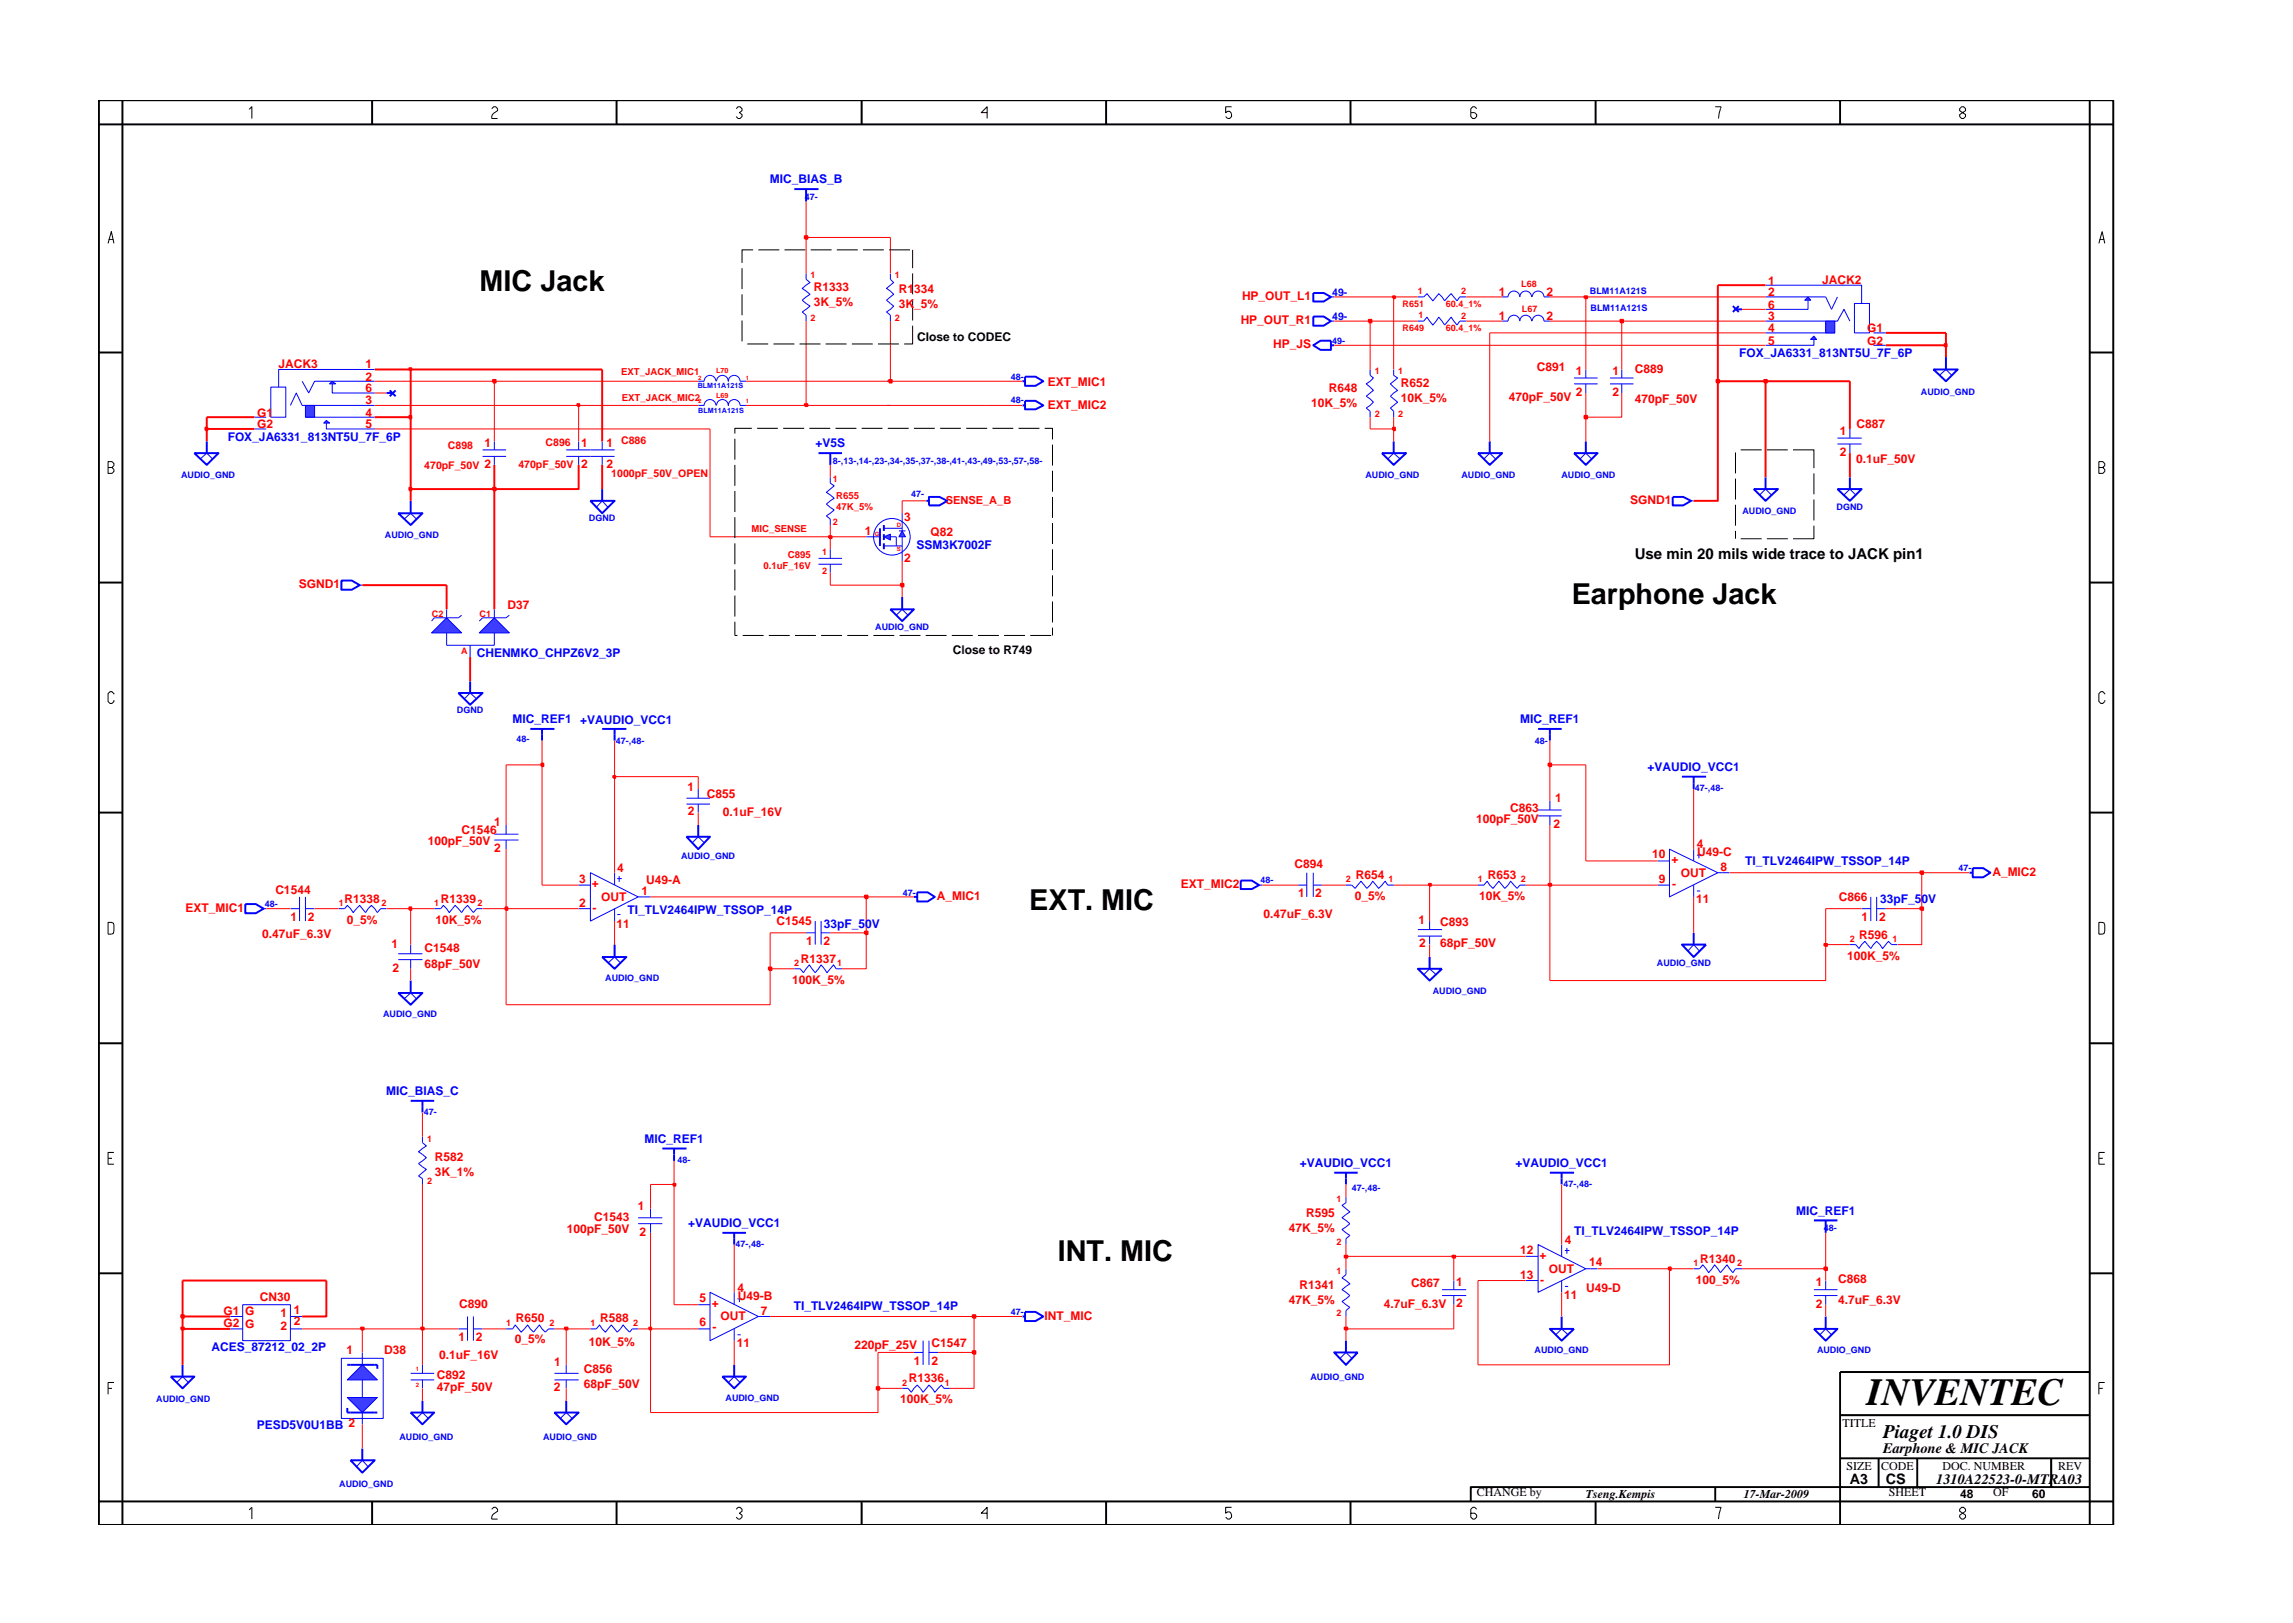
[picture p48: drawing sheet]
<svg xmlns="http://www.w3.org/2000/svg" width="297mm" height="210mm" viewBox="0 0 297 210" stroke-linecap="round" stroke-linejoin="round" font-family="sans-serif">
<defs><g id="words">
<text font-size="5" x="241.8" y="182">INVENTEC</text>
<g font-size="3.7">
<text x="62.1" y="37.7">MIC Jack</text>
<text x="203.6" y="78.3">Earphone Jack</text>
<text x="133.3" y="117.9">EXT. MIC</text>
<text x="137" y="163.4">INT. MIC</text>
</g>
<text font-size="2.5" x="244" y="186.3">Piaget 1.0 DIS</text>
<g font-size="1.9">
<text x="211.8" y="72.4">Use min 20 mils wide trace to JACK pin1</text>
<text x="244" y="188.2">Earphone &amp; MIC JACK</text>
<text x="239.6" y="192.2">A3</text>
<text x="244.3" y="192.3">CS</text>
<text x="250.8" y="192.2">1310A22523-0-MTRA03</text>
</g>
<g font-size="1.6" fill="#00f">
<text x="99.7" y="23.7">MIC_BIAS_B</text>
<text x="225.3" y="46.3">FOX_JA6331_813NT5U_7F_6P</text>
<text x="29.5" y="57.2">FOX_JA6331_813NT5U_7F_6P</text>
<text x="105.6" y="57.9">+V5S</text>
<text x="118.7" y="71.1">SSM3K7002F</text>
<text x="61.8" y="85.1">CHENMKO_CHPZ6V2_3P</text>
<text x="66.4" y="93.7">MIC_REF1</text>
<text x="75.2" y="93.8">+VAUDIO_VCC1</text>
<text x="196.9" y="93.7">MIC_REF1</text>
<text x="213.4" y="99.8">+VAUDIO_VCC1</text>
<text x="226.1" y="112">TI_TLV2464IPW_TSSOP_14P</text>
<text x="81.3" y="118.4">TI_TLV2464IPW_TSSOP_14P</text>
<text x="243.5" y="117">33pF_50V</text>
<text x="106.7" y="120.2">33pF_50V</text>
<text x="50" y="141.8">MIC_BIAS_C</text>
<text x="83.5" y="148">MIC_REF1</text>
<text x="168.4" y="151.2">+VAUDIO_VCC1</text>
<text x="196.3" y="151.2">+VAUDIO_VCC1</text>
<text x="89.1" y="158.9">+VAUDIO_VCC1</text>
<text x="203.9" y="160">TI_TLV2464IPW_TSSOP_14P</text>
<text x="232.7" y="157.3">MIC_REF1</text>
<text x="102.8" y="169.7">TI_TLV2464IPW_TSSOP_14P</text>
<text x="27.4" y="175">ACES_87212_02_2P</text>
<text x="33.3" y="185.2">PESD5V0U1BB 2</text>
</g>
<g font-size="1.6" fill="#f00">
<text x="105.4" y="37.7">R1333</text>
<text x="105.4" y="39.7">3K_5%</text>
<text x="116.4" y="39.9">3K_5%</text>
<text x="116.4" y="38">R1334</text>
<text x="160.9" y="38.9">HP_OUT_L1</text>
<text x="194.2" y="41.4">1</text>
<text x="194.2" y="38.3">1</text>
<text x="200.3" y="41.4">2</text>
<text x="200.3" y="38.3">2</text>
<text x="229.1" y="36.9">1</text>
<text x="229.1" y="38.4">2</text>
<text x="229.1" y="41.5">3</text>
<text x="229.1" y="40">6</text>
<text x="236.1" y="36.8">JACK2</text>
<text x="36.1" y="47.6">JACK3</text>
<text x="47.3" y="47.7">1</text>
<text x="160.7" y="42">HP_OUT_R1</text>
<text x="164.9" y="45.1">HP_JS</text>
<text x="229.1" y="43">4</text>
<text x="229.1" y="44.6">5</text>
<text x="241.9" y="43">G1</text>
<text x="241.9" y="44.6">G2</text>
<text x="33.3" y="54">G1</text>
<text x="47.3" y="49.3">2</text>
<text x="47.3" y="52.4">3</text>
<text x="47.3" y="54">4</text>
<text x="47.3" y="50.8">6</text>
<text x="135.7" y="53">EXT_MIC2</text>
<text x="135.7" y="50">EXT_MIC1</text>
<text x="169.9" y="52.8">10K_5%</text>
<text x="172.2" y="50.8">R648</text>
<text x="181.5" y="50.2">R652</text>
<text x="181.5" y="52.1">10K_5%</text>
<text x="195.4" y="51.9">470pF_50V</text>
<text x="199.1" y="48.1">C891</text>
<text x="204.1" y="48.6">1</text>
<text x="204.1" y="51.3">2</text>
<text x="208.9" y="48.6">1</text>
<text x="208.9" y="51.3">2</text>
<text x="211.8" y="48.3">C889</text>
<text x="211.8" y="52.2">470pF_50V</text>
<text x="33.3" y="55.5">G2</text>
<text x="47.3" y="55.5">5</text>
<text x="62.7" y="57.9">1</text>
<text x="75.3" y="57.9">1</text>
<text x="78.6" y="57.9">1</text>
<text x="238.3" y="56.3">1</text>
<text x="238.3" y="59.1">2</text>
<text x="240.4" y="59.9">0.1uF_50V</text>
<text x="240.5" y="55.5">C887</text>
<text x="62.7" y="60.6">2</text>
<text x="75.3" y="60.6">2</text>
<text x="78.6" y="60.6">2</text>
<text x="211.2" y="65.3">SGND1</text>
<text x="112" y="69.4">1</text>
<text x="117.1" y="67.5">3</text>
<text x="120.5" y="69.5">Q82</text>
<text x="38.7" y="76.2">SGND1</text>
<text x="117.1" y="72.8">2</text>
<text x="65.7" y="78.9">D37</text>
<text x="59.8" y="108">C1546</text>
<text x="64" y="107">1</text>
<text x="89.1" y="102.5">1</text>
<text x="89.1" y="105.6">2</text>
<text x="91.6" y="103.3">C855</text>
<text x="93.6" y="105.7">0.1uF_16V</text>
<text x="191.2" y="106.6">100pF_50V</text>
<text x="195.6" y="105.2">C863</text>
<text x="201.3" y="107.3">2</text>
<text x="201.4" y="103.9">1</text>
<text x="55.4" y="109.5">100pF_50V</text>
<text x="64" y="110.4">2</text>
<text x="80" y="113">4</text>
<text x="167.7" y="112.4">C894</text>
<text x="175.6" y="113.8">R654</text>
<text x="192.7" y="113.8">R653</text>
<text x="214" y="111.2">10</text>
<text x="216.5" y="111.8">+</text>
<text x="217.7" y="113.6">OUT</text>
<text x="219.8" y="109.8">4</text>
<text x="219.9" y="110.9">U49-C</text>
<text x="222.9" y="112.8">8</text>
<text x="258.1" y="113.5">A_MIC2</text>
<text x="24" y="118.1">EXT_MIC1</text>
<text x="35.7" y="115.8">C1544</text>
<text x="37.6" y="119.3">1</text>
<text x="39.9" y="119.3">2</text>
<text x="44.6" y="117">R1338</text>
<text x="44.9" y="119.7">0_5%</text>
<text x="56.4" y="119.7">10K_5%</text>
<text x="57.1" y="117">R1339</text>
<text x="75" y="114.3">3</text>
<text x="75" y="117.5">2</text>
<text x="76.7" y="114.9">+</text>
<text x="76.7" y="118.1">-</text>
<text x="77.9" y="116.7">OUT</text>
<text x="83.1" y="115.9">1</text>
<text x="83.7" y="114.5">U49-A</text>
<text x="100.6" y="119.9">C1545</text>
<text x="121.4" y="116.6">A_MIC1</text>
<text x="153" y="115">EXT_MIC2</text>
<text x="163.7" y="119">0.47uF_6.3V</text>
<text x="168.2" y="116.2">1</text>
<text x="170.4" y="116.2">2</text>
<text x="175.5" y="116.6">0_5%</text>
<text x="183.7" y="119.6">1</text>
<text x="191.6" y="116.6">10K_5%</text>
<text x="214.9" y="114.3">9</text>
<text x="216.6" y="115">-</text>
<text x="219.7" y="117">11</text>
<text x="238.2" y="116.8">C866</text>
<text x="241.2" y="119.3">1</text>
<text x="243.4" y="119.3">2</text>
<text x="34" y="121.5">0.47uF_6.3V</text>
<text x="50.7" y="122.8">1</text>
<text x="50.8" y="125.9">2</text>
<text x="55" y="123.3">C1548</text>
<text x="55" y="125.4">68pF_50V</text>
<text x="79.9" y="120.2">11</text>
<text x="103.7" y="124.7">R1337</text>
<text x="104.4" y="122.4">1</text>
<text x="106.7" y="122.4">2</text>
<text x="183.8" y="122.7">2</text>
<text x="186.5" y="120">C893</text>
<text x="186.6" y="122.7">68pF_50V</text>
<text x="239.3" y="124.3">100K_5%</text>
<text x="240.8" y="121.6">R596</text>
<text x="102.6" y="127.5">100K_5%</text>
<text x="56.3" y="150.4">R582</text>
<text x="56.3" y="152.3">3K_1%</text>
<text x="73.4" y="159.7">100pF_50V</text>
<text x="77" y="158.2">C1543</text>
<text x="82.6" y="156.7">1</text>
<text x="82.8" y="160.1">2</text>
<text x="167" y="159.6">47K_5%</text>
<text x="169.2" y="157.7">R595</text>
<text x="202.7" y="161.1">4</text>
<text x="95.5" y="167.3">4</text>
<text x="168.3" y="167">R1341</text>
<text x="182.8" y="166.7">C867</text>
<text x="188.6" y="166.7">1</text>
<text x="196.9" y="162.5">12</text>
<text x="196.9" y="165.6">13</text>
<text x="199.4" y="163.1">+</text>
<text x="199.5" y="166.3">-</text>
<text x="200.6" y="164.9">OUT</text>
<text x="205.5" y="167.3">U49-D</text>
<text x="205.9" y="164">14</text>
<text x="219.7" y="166.3">100_5%</text>
<text x="220.2" y="163.6">R1340</text>
<text x="235.2" y="166.7">1</text>
<text x="238.1" y="166.2">C868</text>
<text x="28.9" y="170.4">G1</text>
<text x="28.9" y="171.9">G2</text>
<text x="31.8" y="170.4">G</text>
<text x="31.8" y="172">G</text>
<text x="33.6" y="168.6">CN30</text>
<text x="36.4" y="170.6">1</text>
<text x="36.4" y="172.2">2</text>
<text x="38" y="170.2">1</text>
<text x="38" y="171.7">2</text>
<text x="59.4" y="173.7">1</text>
<text x="59.5" y="169.5">C890</text>
<text x="61.6" y="173.7">2</text>
<text x="66.8" y="171.3">R650</text>
<text x="77.8" y="171.3">R588</text>
<text x="90.6" y="168.7">5</text>
<text x="90.6" y="171.8">6</text>
<text x="92.2" y="169.3">+</text>
<text x="92.3" y="172.5">-</text>
<text x="93.4" y="171">OUT</text>
<text x="95.6" y="168.4">U49-B</text>
<text x="98.6" y="170.3">7</text>
<text x="135.3" y="171">INT_MIC</text>
<text x="167" y="168.9">47K_5%</text>
<text x="179.3" y="169.4">4.7uF_6.3V</text>
<text x="188.6" y="169.3">2</text>
<text x="202.6" y="168.3">11</text>
<text x="235.2" y="169.4">2</text>
<text x="238.1" y="168.9">4.7uF_6.3V</text>
<text x="44.9" y="175.4">1</text>
<text x="49.8" y="175.3">D38</text>
<text x="56.6" y="178.7">C892</text>
<text x="56.9" y="176.1">0.1uF_16V</text>
<text x="66.7" y="174">0_5%</text>
<text x="71.8" y="177">1</text>
<text x="75.6" y="177.8">C856</text>
<text x="75.6" y="179.8">68pF_50V</text>
<text x="76.3" y="174.4">10K_5%</text>
<text x="95.4" y="174.5">11</text>
<text x="110.7" y="174.8">220pF_25V</text>
<text x="117.7" y="179.1">R1336</text>
<text x="118.4" y="176.8">1</text>
<text x="120.7" y="176.8">2</text>
<text x="120.7" y="174.5">C1547</text>
<text x="56.6" y="180.2">47pF_50V</text>
<text x="71.7" y="180.2">2</text>
<text x="116.6" y="181.8">100K_5%</text>
</g>
<g font-size="1.6">
<text x="118.8" y="44.2">Close to CODEC</text>
<text x="123.4" y="84.8">Close to R749</text>
<text x="238.7" y="184.8">TITLE</text>
<text x="239.2" y="190.4">SIZE</text>
<text x="243.7" y="190.4">CODE</text>
<text x="251.6" y="190.4">DOC. NUMBER</text>
<text x="266.6" y="190.4">REV</text>
<text x="191.3" y="193.9">CHANGE by</text>
<text x="205.4" y="194.1">Tseng.Kempis</text>
<text x="225.9" y="194.1">17-Mar-2009</text>
<text x="244.7" y="193.9">SHEET</text>
<text x="253.9" y="194.1">48</text>
<text x="258.2" y="193.9">OF</text>
<text x="263.3" y="194.1">60</text>
</g>
<g font-size="1.4" fill="#00f">
<text x="172.6" y="38.3">49-</text>
<text x="172.6" y="41.4">49-</text>
</g>
<g font-size="1.4" fill="#f00">
<text x="58" y="58.1">C898</text>
<text x="70.7" y="57.8">C896</text>
<text x="80.5" y="57.5">C886</text>
<text x="55" y="60.7">470pF_50V</text>
<text x="67.2" y="60.6">470pF_50V</text>
<text x="79.2" y="61.8">1000pF_50V_OPEN</text>
<text x="122.5" y="65.3">SENSE_A_B</text>
</g>
<g font-size="1.2" fill="#00f">
<text x="104.3" y="26">47-</text>
<text x="206" y="38">BLM11A121S</text>
<text x="206.1" y="40.3">BLM11A121S</text>
<text x="172.6" y="44.6">49-</text>
<text x="130.9" y="52.3">48-</text>
<text x="130.9" y="49.2">48-</text>
<text x="248.8" y="51.1">AUDIO_GND</text>
<text x="23.5" y="61.9">AUDIO_GND</text>
<text x="107.9" y="60.1">8-,13-,14-,23-,34-,35-,37-,38-,41-,43-,49-,53-,57-,58-</text>
<text x="118.1" y="64.3">47-</text>
<text x="176.9" y="61.9">AUDIO_GND</text>
<text x="189.3" y="61.9">AUDIO_GND</text>
<text x="202.3" y="62">AUDIO_GND</text>
<text x="49.9" y="69.7">AUDIO_GND</text>
<text x="76.3" y="67.5">DGND</text>
<text x="225.7" y="66.6">AUDIO_GND</text>
<text x="237.9" y="66">DGND</text>
<text x="113.4" y="81.7">AUDIO_GND</text>
<text x="59.2" y="92.4">DGND</text>
<text x="66.9" y="96.2">48-</text>
<text x="79.8" y="96.3">47-,48-</text>
<text x="198.8" y="96.4">48-</text>
<text x="219.6" y="102.5">47-,48-</text>
<text x="88.2" y="111.2">AUDIO_GND</text>
<text x="253.7" y="112.9">47-</text>
<text x="34.3" y="117.5">48-</text>
<text x="117" y="116">47-</text>
<text x="163.3" y="114.4">48-</text>
<text x="214.6" y="125.2">AUDIO_GND</text>
<text x="49.6" y="131.8">AUDIO_GND</text>
<text x="78.4" y="127.1">AUDIO_GND</text>
<text x="185.6" y="128.8">AUDIO_GND</text>
<text x="54.9" y="144.4">47-</text>
<text x="87.8" y="150.7">48-</text>
<text x="175.1" y="154.3">47-,48-</text>
<text x="202.6" y="153.7">47-,48-</text>
<text x="95.3" y="161.5">47-,48-</text>
<text x="236.3" y="159.5">48-</text>
<text x="130.9" y="170.4">47-</text>
<text x="169.8" y="178.8">AUDIO_GND</text>
<text x="198.8" y="175.2">AUDIO_GND</text>
<text x="235.4" y="175.3">AUDIO_GND</text>
<text x="20.2" y="181.6">AUDIO_GND</text>
<text x="94" y="181.5">AUDIO_GND</text>
<text x="51.7" y="186.5">AUDIO_GND</text>
<text x="70.4" y="186.5">AUDIO_GND</text>
<text x="43.9" y="192.7">AUDIO_GND</text>
</g>
<g font-size="1.2" fill="#f00">
<text x="105" y="36">1</text>
<text x="105" y="41.6">2</text>
<text x="115.9" y="36">1</text>
<text x="115.9" y="41.6">2</text>
<text x="181.7" y="39.7">R651</text>
<text x="183.7" y="38.1">1</text>
<text x="183.8" y="41.2">1</text>
<text x="187.3" y="39.7">60.4_1%</text>
<text x="189.3" y="41.3">2</text>
<text x="189.3" y="38.1">2</text>
<text x="197.1" y="37.2">L68</text>
<text x="197.1" y="40.4">L67</text>
<text x="181.7" y="42.9">R649</text>
<text x="187.3" y="42.9">60.4_1%</text>
<text x="80.5" y="48.6">EXT_JACK_MIC1</text>
<text x="80.6" y="52">EXT_JACK_MIC2</text>
<text x="178.1" y="48.5">1</text>
<text x="181.1" y="48.5">1</text>
<text x="178.1" y="54">2</text>
<text x="181.1" y="54">2</text>
<text x="107.9" y="62.5">1</text>
<text x="108.3" y="64.6">R655</text>
<text x="97.4" y="68.9">MIC_SENSE</text>
<text x="106.5" y="71.9">1</text>
<text x="107.9" y="68">2</text>
<text x="108.3" y="66.1">47K_5%</text>
<text x="98.9" y="73.7">0.1uF_16V</text>
<text x="102.1" y="72.3">C895</text>
<text x="106.5" y="74.3">2</text>
<text x="55.9" y="79.9">C2</text>
<text x="62.1" y="79.9">C1</text>
<text x="59.7" y="84.7">A</text>
<text x="43.9" y="117.4">1</text>
<text x="49.4" y="117.4">2</text>
<text x="56.2" y="117.4">1</text>
<text x="61.9" y="117.4">2</text>
<text x="174.4" y="114.2">2</text>
<text x="179.9" y="114.2">1</text>
<text x="191.5" y="114.2">1</text>
<text x="197" y="114.2">2</text>
<text x="102.9" y="125.1">2</text>
<text x="108.4" y="125.1">1</text>
<text x="239.6" y="122">2</text>
<text x="245.2" y="122">1</text>
<text x="55.3" y="148">1</text>
<text x="55.3" y="153.4">2</text>
<text x="173.1" y="155.7">1</text>
<text x="173.1" y="161.2">2</text>
<text x="173.1" y="165.1">1</text>
<text x="219.4" y="163.9">1</text>
<text x="225" y="163.9">2</text>
<text x="65.6" y="171.7">1</text>
<text x="71.2" y="171.7">2</text>
<text x="76.5" y="171.7">1</text>
<text x="82" y="171.7">2</text>
<text x="173.1" y="170.5">2</text>
<text x="116.9" y="179.5">2</text>
<text x="122.4" y="179.5">1</text>
</g>
<g font-size=".9" fill="#00f">
<text x="90.4" y="50.3">BLM11A121S</text>
<text x="90.5" y="53.5">BLM11A121S</text>
</g>
<g font-size=".9" fill="#f00">
<text x="92.8" y="48.4">L70</text>
<text x="92.8" y="51.5">L69</text>
</g>
<g font-size=".8" fill="#f00">
<text x="90.4" y="52.3">2</text>
<text x="90.4" y="49.2">2</text>
<text x="96.6" y="49.2">1</text>
<text x="96.6" y="52.3">1</text>
<text x="113.3" y="69.4">G</text>
<text x="116.2" y="68.2">D</text>
<text x="116.2" y="71.4">S</text>
<text x="53.9" y="177.6">1</text>
<text x="53.9" y="179.7">2</text>
</g>
</g></defs>
<g fill="none" stroke="#00f" stroke-width=".13">
<path d="M172.4 38.5h.4M62.5 58.3h3.1M62.5 59.1h3.1M64 57.2v1.1M64 59.1v1.1M90.5 49.4h.7a.76 .76 0 0 1 .8-.8 .76 .76 0 0 1 .7 .8M92.8 49.4a.76 .76 0 0 1 .8-.8 .76 .76 0 0 1 .7 .8 .76 .76 0 0 1 .8-.8 .76 .76 0 0 1 .8 .8h.7M179.8 59.5l.7-.8 .9 .8M180.5 47.9v.7l.5 .4-.9 .7 .9 .9-.9 .7 .9 .8-.9 .8 .4 .4v.7M192.2 59.5l.8-.8 .7 .8M203.9 49h3.1M203.9 49.7h3.1"/>
<path d="M204.7 59.5l.7-.8 .8 .8M205.4 47.9v1.1M205.4 49.7v1.2M208.6 49h3M208.6 49.7h3M210.1 47.9v1.1M210.1 49.7v1.2M238 57.5h3.2M238 56.8h3.2M239.6 55.6v1.2M239.6 57.5v1.2M46.6 75.8h.3"/>
<path d="M64 78.9v1.1M66 79.7l-.4 .3h-3.1l-.4 .5M106 72.3h3.1M106 73.1h3.1M107.6 71.1v1.2M107.6 73.1v1.1M219.1 64.9h.3M228 64.1l.7-.7 .8 .7M60.1 90.5l.8-.7 .9 .7M64 82v1.6M37.6 117.7h1.2M38.8 116.2v3.1"/>
<path d="M39.6 117.7h1.2M39.6 116.2v3.1M64 108.1h3.2M64 108.8h3.2M65.6 106.9v1.2M65.6 108.8v1.2M75 117.7h1.5M75 114.7h1.5M76.5 113.1l6.2 3.1-6.2 3.1zM79.6 113.1v1.6M79.6 117.7v1.6M80 118.5h.4"/>
<path d="M80 113.8h.5M80.2 113.5v.7M82.7 116.2h1.6M88.9 103.4h3.1M88.9 104.2h3.1M90.5 102.2v1.2M90.5 104.2v1.1M185.2 119.3v1.1M241.2 117.7h1.1M242.3 116.2v3.1M243.1 117.7h1.2M243.1 116.2v3.1"/>
<path d="M51.6 124.3h3.1M51.6 123.6h3.1M53.2 122.4v1.2M53.2 124.3v1.2M78.8 124.7l.8-.7 .8 .7M102.9 125.5h.8l.4 .5 .7-1 .8 1 .8-1 .7 1 .9-1 .3 .5h.8M183.7 120.4h3.1M183.7 121.3h3.1M184.4 126.3l.8-.8 .8 .8M185.2 121.3v1.1M218.6 123.2l.8-.8 .8 .8M239.6 122.4h.8l.4 .5 .8-1 .7 1 .8-1 .8 1 .7-1 .5 .5h.7"/>
<path d="M82.7 158.5h3.1M82.7 157.8h3.1M84.3 156.6v1.2M84.3 158.5v1.2M59.4 172.2h1.2M60.6 170.5v3.2M61.3 172.2h1.2M61.3 170.5v3.2M65.6 172.2h.8l.3-.6 .8 1 .9-1 .7 1 .8-1 .7 1 .5-.4h.7M76.5 172.2h.7l.5-.6 .7 1 .8-1 .8 1 .7-1 .9 1 .3-.4h.8M94.3 179.1l.8-.8 .8 .8M116.9 179.9h.7l.5 .5 .7-1 .8 1 .7-1 .8 1 .8-1 .4 .5h.7"/>
<path d="M118.4 175.2h1.2M119.6 173.7v3.1M120.3 175.2h1.2M120.3 173.7v3.1M173.6 176l.8-.8 .7 .8M174.4 164.4v.7l-.6 .5 1.1 .7-1.1 .8 1.1 .7-1.1 .8 1.1 .8-.5 .4v.7M186.8 167.1h3.1M186.8 167.8h3.1M188.3 165.9v1.2M188.3 167.8v1.2M197.6 162.8h1.6M197.6 165.9h1.6"/>
<path d="M199.2 161.2l6.2 3.2-6.2 3zM201.5 172.9l.8-.7 .8 .7M202.3 161.2v1.6M202.3 165.9v1.5M202.7 162h.6M202.7 166.7h.4M203 161.7v.7M205.4 164.4h1.6M219.4 164.4h.8l.4-.5 .7 1 .8-1 .8 1 .8-1 .8 1 .3-.5h.9M235 167.1h3M235 167.8h3M236.5 165.9v1.2"/>
<path d="M236.5 167.8v1.2M54 183.8l.7-.8 .8 .8M72.6 183.8l.7-.8 .8 .8"/>
</g>
<g fill="none" stroke="#00f" stroke-width=".25">
<path d="M170.1 38h1.4l.9 .5-.9 .6h-1.4zM224.5 39.7l.7 .7M225.2 39.7l-.7 .7M132.4 49.4h.4M132.8 48.8h1.3l1.1 .6-1.1 .6h-1.3zM179 58.7h3.1l-1.6 1.5zM180.5 57.2v1.5M191.5 58.7h3.1l-1.6 1.5zM193 57.2v1.5M203.9 58.7h3.1l-1.6 1.5zM205.4 57.2v1.5M224.8 40.1h.9"/>
<path d="M44.2 75.2h1.4l1 .6-1 .6h-1.4zM120 64.9h.3M120.3 64.4h1.4l1 .5-1 .6h-1.4zM216.7 64.4h1.3l1.1 .5-1.1 .6h-1.3zM227.2 63.4h3.1l-1.6 1.5zM228.7 61.8v1.6M59.4 89.8h3.1l-1.6 1.5zM60.9 88.3v1.5M68.7 94.4h3.1M70.2 94.4v1.6M199.2 94.4h3.1M200.8 94.4v1.6"/>
<path d="M255.1 113.1h.5M255.6 112.5h1.3l.9 .6-.9 .6h-1.3zM78 124h3.1l-1.5 1.5zM79.6 122.4v1.6M183.7 125.5h3.1l-1.6 1.5zM185.2 124v1.5M217.9 122.4h3.1l-1.6 1.6zM219.4 120.8v1.6M53.2 142.6h3M54.7 142.6v1.5M93.6 159.7h3M95.1 159.7v1.5"/>
<path d="M172.8 151.9h3.1M174.4 151.9v1.5M200.8 151.9h3.1M202.3 151.9v1.5M93.6 178.3h3l-1.5 1.6zM95.1 176.8v1.5M172.8 175.2h3.1l-1.5 1.6zM174.4 173.7v1.5M200.8 172.2h3.1l-1.6 1.5zM202.3 170.5v1.7M53.2 183h3l-1.5 1.5zM54.7 181.5v1.5"/>
<path d="M71.8 183h3.2l-1.7 1.5zM73.3 181.5v1.5"/>
</g>
<path d="M62.1 82l1.9-2 2 2z" fill="#3c3cc8"/>
<path d="M57.9 78.9v1.1M59.8 79.7l-.4 .3h-3.2l-.3 .5M57.9 82v1.6M62.1 82l1.9-2 2 2z" fill="none" stroke="#00f" stroke-width=".13"/>
<path d="M55.9 82l2-2 1.9 2z" fill="#3c3cc8"/>
<path d="M238 38.5l-.7 1.6-.8-1.6h-7.8M240.2 39.3h2v3.8h-2zM228.7 41.6h9.3l.9-1.5 .7 1.5M55.9 82l2-2 1.9 2zM57.9 83.6h6.1M60.9 83.6v1.5M56.2 117.7h.9l.3-.4 .8 .9 .8-.9 .8 .9 .8-.9 .7 .9 .5-.5h.7" fill="none" stroke="#00f" stroke-width=".13"/>
<path d="M102.9 24.5h3.1M104.4 24.5v1.6M78 94.4h3.1M79.6 94.4v1.6" fill="none" stroke="#00f" stroke-width=".25"/>
<path d="M233.8 38.9l.4-.4 .4 .4z" fill="#3c3cc8"/>
<path d="M228.7 36.9h12.5v2.4M233.8 38.9l.4-.4 .4 .4zM234.2 38.9v1.2h-5.5M228.7 43.1h9" fill="none" stroke="#00f" stroke-width=".13"/>
<path d="M236.5 41.6h1.2v1.5h-1.2z" fill="#3c3cc8"/>
<path d="M236.5 41.6h1.2v1.5h-1.2z" fill="none" stroke="#00f" stroke-width=".13"/>
<path d="M234.6 44l.4-.5 .3 .5z" fill="#3c3cc8"/>
<g fill="none" stroke="#00f" stroke-width=".13">
<path d="M194.6 38.5h.8a.76 .76 0 0 1 .7-.8 .76 .76 0 0 1 .8 .8 .76 .76 0 0 1 .7-.8 .76 .76 0 0 1 .8 .8M198.5 38.5a.76 .76 0 0 1 .7-.8 .76 .76 0 0 1 .8 .8h.8M73.3 58.3h6.3M73.3 59.1h6.3M75 57.2v1.1M75 59.1v1.1M78 57.2v1.1M78 59.1v1.1M90.5 52.5h.7a.76 .76 0 0 1 .8-.7 .76 .76 0 0 1 .7 .7M92.8 52.5a.76 .76 0 0 1 .8-.7 .76 .76 0 0 1 .7 .7 .76 .76 0 0 1 .8-.7 .76 .76 0 0 1 .8 .7h.7M114.9 52.5h.4M172.4 41.6h.4"/>
<path d="M183.7 41.6h.7l.5-.5 .7 1 .8-1 .7 1 .9-1 .8 1 .3-.5h.8M234.6 44l.4-.5 .3 .5zM235 44v.7h-6.3M242.7 44.7h1.6M242.7 43.1h1.6M107.6 61.8v.8l.5 .3-1.1 .9 1.1 .7-1.1 .8 1.1 .8-1.1 .7 .6 .5v.7M116.1 79.7l.8-.8 .7 .8M238.9 64.1l.7-.7 .8 .7M34.1 117.7h.4M43.9 117.7h.7l.4-.4 .7 .9 .9-.9 .8 .9 .7-.9 .8 .9 .4-.5h.8M105.6 119.3v3.1M106.4 119.3v3.1"/>
<path d="M174.4 114.7h.7l.4 .4 .8-.9 .8 .9 .7-.9 .8 .9 .8-.9 .4 .5h.7M191.5 114.7h.7l.4-.5 .8 .9 .8-.9 .7 .9 .8-.9 .8 .9 .4-.4h.7M199.2 104.9h3.1M199.2 105.7h3.1M200.8 103.7v1.2M200.8 105.7v1.2M214.7 111.5h1.6M214.7 114.7h1.6M216.3 110l6.2 3.1-6.2 3.1zM219.4 110v1.5M219.4 114.7v1.5M219.8 115.4h.4"/>
<path d="M219.8 110.8h.6M220.1 110.4v.8M222.5 113.1h1.6M104.4 120.8h1.2M106.4 120.8h1.2M54.7 147.3v.7l.5 .4-1 .8 1 .8-1 .7 1 .8-1 .8 .5 .4v.7M174.4 155.1v.7l-.6 .4 1.1 .8-1.1 .8 1.1 .7-1.1 .8 1.1 .7-.5 .5v.7M22.9 179.1l.8-.8 .7 .8M71.8 177.9h3.2M71.8 178.8h3.2M73.3 176.8v1.1M73.3 178.8v1.1"/>
<path d="M235.7 172.9l.8-.7 .8 .7M46.2 190l.7-.8 .8 .8"/>
</g>
<g fill="none" stroke="#00f" stroke-width=".25">
<path d="M106 58.7h3.1M107.6 58.7v1.5M132.4 52.5h.4M132.8 51.9h1.3l1.1 .6-1.1 .5h-1.3zM170.1 41h1.4l.9 .6-.9 .6h-1.4zM115.3 78.9h3.1l-1.5 1.6zM116.9 77.3v1.6M238 63.4h3.2l-1.6 1.5zM239.6 61.8v1.6M31.8 117.1h1.3l1 .6-1 .6h-1.3zM118.4 116.2h.4M118.8 115.6h1.4l.9 .6-.9 .6h-1.4z"/>
<path d="M217.9 100.6h3.1M219.4 100.6v1.6M22.1 178.3h3.1l-1.5 1.6zM23.7 176.8v1.5M132.4 170.5h.4M132.8 170h1.3l1.1 .5-1.1 .6h-1.3zM235 172.2h3l-1.5 1.5zM236.5 170.5v1.7M45.4 189.2h3.1l-1.6 1.6zM46.9 187.6v1.6"/>
</g>
<path d="M45 181h3.9l-2 2z" fill="#3c3cc8"/>
<path d="M45 181h3.9l-2 2z" fill="none" stroke="#00f" stroke-width=".13"/>
<path d="M45 178.8l1.9-2 2 2z" fill="#3c3cc8"/>
<path d="M35.1 50.2h1.9v3.8h-1.9zM37.6 52.5l.8-1.6 .7 1.6h9.4M39.1 49.4l.9 1.5 .8-1.5h7.7M44.2 176h5.4v7.8h-5.4zM45 178.8l1.9-2 2 2zM46.9 175.2v1.6M46.9 178.8v2.2M46.9 183v1.5" fill="none" stroke="#00f" stroke-width=".13"/>
<path d="M45 176.8h3.9v.5M45 182.4v.6h3.9" fill="none" stroke="#00f" stroke-width=".25"/>
<path d="M43 49.4l.5 .3h-.8z" fill="#3c3cc8"/>
<path d="M39.6 54h8.9M43 49.4l.5 .3h-.8zM43 49.7v1.2h5.5M48.5 47.9h-12.4v2.3" fill="none" stroke="#00f" stroke-width=".13"/>
<path d="M39.6 52.5h1.2v1.5h-1.2z" fill="#3c3cc8"/>
<path d="M39.6 52.5h1.2v1.5h-1.2z" fill="none" stroke="#00f" stroke-width=".13"/>
<path d="M42.3 54.5l.4 .3h-.8z" fill="#3c3cc8"/>
<g fill="none" stroke="#00f" stroke-width=".13">
<path d="M25.9 59.5l.9-.8 .7 .8M33 55.6h1.5M33 54h1.5M42.3 54.5l.4 .3h-.8zM42.3 54.8v.8h6.2M177.5 47.9v.7l.4 .4-.9 .7 .9 .9-.9 .7 .9 .8-.9 .8 .5 .4v.7M194.6 41.6h.8a.76 .76 0 0 1 .7-.8 .76 .76 0 0 1 .8 .8 .76 .76 0 0 1 .7-.8 .76 .76 0 0 1 .8 .8M198.5 41.6a.76 .76 0 0 1 .7-.8 .76 .76 0 0 1 .8 .8h.8M251.2 48.6l.9-.7 .7 .7M112.2 69.5h1.8M168.2 114.7h1.1M169.3 113.1v3.1"/>
<path d="M170.1 114.7h1.1M170.1 113.1v3.1M52.4 129.4l.8-.8 .8 .8M53.2 177.9h3M53.2 178.8h3M54.7 176.8v1.1M54.7 178.8v1.1M90.5 172.2h1.5M90.5 169h1.5M92 167.4l6.2 3.1-6.2 3.2zM95.1 167.4v1.6M95.1 172.2v1.5"/>
<path d="M95.5 172.9h.5M95.5 168.3h.6M95.8 167.9v.8M98.2 170.5h1.6"/>
</g>
<path d="M25.2 58.7h3.1l-1.5 1.5zM26.8 57.2v1.5M50.1 50.9h.7M50.5 50.6l.8 .7M51.3 50.6l-.8 .7M170.1 44.7l1-.6h1.3v1.2h-1.3zM172.4 44.7h.4M250.5 47.9h3.1l-1.5 1.5zM252.1 46.3v1.6M114 68.4v2.3M51.6 128.6h3.1l-1.5 1.6zM53.2 127v1.6" fill="none" stroke="#00f" stroke-width=".25"/>
<path d="M116.9 68.8l.4 .7h-.9z" fill="#3c3cc8"/>
<path d="M116.4 68.8h.9M116.9 68.8l.4 .7h-.9z" fill="none" stroke="#00f" stroke-width=".13"/>
<path d="M114.5 69.5l.8-.3v.8z" fill="#3c3cc8"/>
<g fill="none" stroke="#00f" stroke-width=".13">
<path d="M104.4 35.4v.8l.5 .4-1 .8 1 .7-1 .8 1 .8-1 .7 .5 .4v.8M115.3 35.4v.8l.5 .4-1 .8 1 .7-1 .8 1 .8-1 .7 .5 .4v.8M183.7 38.5h.7l.5-.5 .7 1 .8-1 .7 1 .9-1 .8 1 .3-.5h.8M114.9 49.4h.4M52.4 67.3l.8-.8 .8 .8M77.2 65.7l.8-.8 .8 .8M114.5 69.5l.8-.3v.8zM114.5 70.7h2.4M114.5 68.4h2.4M115.3 69.5h.8v1.2M116.9 66.5v2.3M116.9 69.5v3.2"/>
<path d="M89.7 109.2l.8-.8 .7 .8M163.1 114.7h.4M29.8 170.5h1.6M29.8 172.2h1.6M31.4 169h6.2v4.7h-6.2zM37.6 170.5h1.5M37.6 172.2h1.5"/>
<circle cx="115.5" cy="69.5" r="2.37"/>
</g>
<g fill="none" stroke="#00f" stroke-width=".25">
<path d="M51.6 66.5h3.1l-1.5 1.5zM53.2 64.9v1.6M76.5 64.9h3.1l-1.6 1.6zM78 63.4v1.5M114.5 68v.8M114.5 69.2v.8M114.5 70.4v.7M88.9 108.4h3.1l-1.5 1.6zM90.5 106.9v1.5M160.7 114.1h1.5l.9 .6-.9 .5h-1.5zM85.8 148.8h3.1M87.3 148.8v1.6"/>
<path d="M235 158.1h3M236.5 158.1v1.6"/>
</g>
<path d="M54.7 179.9v1.6M73.3 179.9v1.6M84.3 172.2v10.8h29.4v-3.1M46.9 184.5v3.1" fill="none" stroke="#f00" stroke-width=".13"/>
<path d="M113.6 179.7h.3v.3h-.3z" fill="#8e2323"/>
<path d="M23.7 172.2v4.6M113.6 179.7h.3v.3h-.3z" fill="none" stroke="#f00" stroke-width=".25"/>
<path d="M46.9 172.2v3M54.7 172.2v4.6M73.3 172.2v4.6M95.1 173.7v3.1M118.4 175.2h-4.7v4.7h3.2M121.5 175.2h4.7v4.7h-3.2M216.3 164.4v12.4h-24.8v-10.9" fill="none" stroke="#f00" stroke-width=".13"/>
<path d="M126 175h.4v.4h-.4z" fill="#8e2323"/>
<path d="M126 175h.4v.4h-.4z" fill="none" stroke="#f00" stroke-width=".25"/>
<path d="M126.2 170.5v4.7M174.4 172.2v1.5" fill="none" stroke="#f00" stroke-width=".13"/>
<path d="M23.5 172h.3v.2h-.3z" fill="#8e2323"/>
<path d="M23.5 172h.3v.2h-.3zM23.7 170.5v1.7h6.1" fill="none" stroke="#f00" stroke-width=".25"/>
<path d="M39.1 172.2h7.8" fill="none" stroke="#f00" stroke-width=".13"/>
<path d="M46.8 172h.3v.2h-.3z" fill="#8e2323"/>
<path d="M46.8 172h.3v.2h-.3z" fill="none" stroke="#f00" stroke-width=".25"/>
<path d="M46.9 172.2h7.8" fill="none" stroke="#f00" stroke-width=".13"/>
<path d="M54.6 172h.3v.2h-.3z" fill="#8e2323"/>
<path d="M54.6 172h.3v.2h-.3z" fill="none" stroke="#f00" stroke-width=".25"/>
<path d="M54.7 153.4v18.8h4.7M62.5 172.2h3.1M71.8 172.2h1.5" fill="none" stroke="#f00" stroke-width=".13"/>
<path d="M73.2 172h.3v.2h-.3z" fill="#8e2323"/>
<path d="M73.2 172h.3v.2h-.3z" fill="none" stroke="#f00" stroke-width=".25"/>
<path d="M73.3 172.2h3.2M82.7 172.2h1.6" fill="none" stroke="#f00" stroke-width=".13"/>
<path d="M84.1 172h.3v.2h-.3z" fill="#8e2323"/>
<path d="M84.1 172h.3v.2h-.3z" fill="none" stroke="#f00" stroke-width=".25"/>
<path d="M84.3 159.7v12.5h6.2" fill="none" stroke="#f00" stroke-width=".13"/>
<path d="M174.2 172h.3v.2h-.3z" fill="#8e2323"/>
<path d="M174.2 172h.3v.2h-.3z" fill="none" stroke="#f00" stroke-width=".25"/>
<path d="M188.3 169v3.2h-13.9v-1.7" fill="none" stroke="#f00" stroke-width=".13"/>
<path d="M23.5 170.4h.3v.3h-.3z" fill="#8e2323"/>
<path d="M23.5 170.4h.3v.3h-.3zM23.7 165.9v4.6h6.1M42.3 165.9v4.6h-3.2" fill="none" stroke="#f00" stroke-width=".25"/>
<path d="M99.8 170.5h26.4" fill="none" stroke="#f00" stroke-width=".13"/>
<path d="M126 170.4h.4v.3h-.4z" fill="#8e2323"/>
<path d="M23.7 165.9h18.6M126 170.4h.4v.3h-.4z" fill="none" stroke="#f00" stroke-width=".25"/>
<path d="M87.3 153.4v15.6h3.2M95.1 161.2v6.2M126.2 170.5h6.2M174.4 162.8v1.6M188.3 162.8v3.1M191.5 165.9h6.1M202.3 167.4v3.1M207 164.4h9.3M236.5 164.4v1.5M236.5 169v1.5" fill="none" stroke="#f00" stroke-width=".13"/>
<path d="M216.2 164.2h.2v.3h-.2z" fill="#8e2323"/>
<path d="M216.2 164.2h.2v.3h-.2z" fill="none" stroke="#f00" stroke-width=".25"/>
<path d="M216.3 164.4h3.1M225.7 164.4h10.8" fill="none" stroke="#f00" stroke-width=".13"/>
<path d="M236.3 164.2h.4v.3h-.4z" fill="#8e2323"/>
<path d="M236.3 164.2h.4v.3h-.4z" fill="none" stroke="#f00" stroke-width=".25"/>
<path d="M236.5 159.7v4.7" fill="none" stroke="#f00" stroke-width=".13"/>
<path d="M174.2 162.7h.3v.2h-.3z" fill="#8e2323"/>
<path d="M174.2 162.7h.3v.2h-.3z" fill="none" stroke="#f00" stroke-width=".25"/>
<path d="M174.4 161.2v1.6h13.9" fill="none" stroke="#f00" stroke-width=".13"/>
<path d="M188.2 162.7h.3v.2h-.3z" fill="#8e2323"/>
<path d="M188.2 162.7h.3v.2h-.3z" fill="none" stroke="#f00" stroke-width=".25"/>
<path d="M87.3 153.4h-3v3.2M174.4 153.4v1.7M202.3 153.4v7.8M188.3 162.8h9.3" fill="none" stroke="#f00" stroke-width=".13"/>
<path d="M87.2 153.4h.3v.2h-.3z" fill="#8e2323"/>
<path d="M87.2 153.4h.3v.2h-.3z" fill="none" stroke="#f00" stroke-width=".25"/>
<path d="M65.6 117.7v12.5h34.2v-4.7M200.8 114.7v12.3h35.7v-4.6M53.2 125.5v1.5M54.7 144.1v3.2M87.3 150.4v3" fill="none" stroke="#f00" stroke-width=".13"/>
<path d="M99.6 125.3h.3v.4h-.3z" fill="#8e2323"/>
<path d="M99.6 125.3h.3v.4h-.3z" fill="none" stroke="#f00" stroke-width=".25"/>
<path d="M53.2 117.7v4.7M79.6 119.3v3.1M99.8 120.8v4.7h3.1M112.2 120.8v4.7h-3.1M185.2 122.4v1.6" fill="none" stroke="#f00" stroke-width=".13"/>
<path d="M236.3 122.3h.4v.2h-.4z" fill="#8e2323"/>
<path d="M236.3 122.3h.4v.2h-.4z" fill="none" stroke="#f00" stroke-width=".25"/>
<path d="M236.5 117.7v4.7h3.1M248.9 117.7v4.7h-3.1M99.8 120.8h4.6M107.6 120.8h4.6" fill="none" stroke="#f00" stroke-width=".13"/>
<path d="M112 120.7h.4v.3h-.4z" fill="#8e2323"/>
<path d="M112 120.7h.4v.3h-.4z" fill="none" stroke="#f00" stroke-width=".25"/>
<path d="M34.5 117.7h3.1M40.8 117.7h3.1M50.1 117.7h3.1M112.2 116.2v4.6M185.2 114.7v4.6M219.4 116.2v4.6" fill="none" stroke="#f00" stroke-width=".13"/>
<path d="M53 117.5h.3v.4h-.3z" fill="#8e2323"/>
<path d="M53 117.5h.3v.4h-.3z" fill="none" stroke="#f00" stroke-width=".25"/>
<path d="M53.2 117.7h3M62.5 117.7h3.1" fill="none" stroke="#f00" stroke-width=".13"/>
<path d="M65.5 117.5h.2v.4h-.2z" fill="#8e2323"/>
<path d="M65.5 117.5h.2v.4h-.2z" fill="none" stroke="#f00" stroke-width=".25"/>
<path d="M65.6 110v7.7h9.4M236.5 117.7h4.7M244.3 117.7h4.6" fill="none" stroke="#f00" stroke-width=".13"/>
<path d="M248.8 117.5h.3v.4h-.3z" fill="#8e2323"/>
<path d="M248.8 117.5h.3v.4h-.3z" fill="none" stroke="#f00" stroke-width=".25"/>
<path d="M84.3 116.2h27.9M248.9 113.1v4.6" fill="none" stroke="#f00" stroke-width=".13"/>
<path d="M112 116h.4v.4h-.4z" fill="#8e2323"/>
<path d="M112 116h.4v.4h-.4z" fill="none" stroke="#f00" stroke-width=".25"/>
<path d="M70.2 99.1v15.6h4.8M112.2 116.2h6.2M163.5 114.7h4.7M171.2 114.7h3.2M180.5 114.7h4.7" fill="none" stroke="#f00" stroke-width=".13"/>
<path d="M185.1 114.5h.3v.3h-.3z" fill="#8e2323"/>
<path d="M185.1 114.5h.3v.3h-.3z" fill="none" stroke="#f00" stroke-width=".25"/>
<path d="M185.2 114.7h6.3M197.6 114.7h3.2" fill="none" stroke="#f00" stroke-width=".13"/>
<path d="M200.6 114.5h.3v.3h-.3z" fill="#8e2323"/>
<path d="M200.6 114.5h.3v.3h-.3z" fill="none" stroke="#f00" stroke-width=".25"/>
<path d="M79.6 100.6v12.5M200.8 106.9v7.8h13.9M224.1 113.1h24.8" fill="none" stroke="#f00" stroke-width=".13"/>
<path d="M248.8 112.9h.3v.3h-.3z" fill="#8e2323"/>
<path d="M248.8 112.9h.3v.3h-.3z" fill="none" stroke="#f00" stroke-width=".25"/>
<path d="M65.6 99.1v7.8M200.8 99.1v4.6M205.4 99.1v12.4h9.3M90.5 100.6v1.6M90.5 105.3v1.6M219.4 102.2v7.8M248.9 113.1h6.2" fill="none" stroke="#f00" stroke-width=".13"/>
<path d="M79.4 100.5h.3v.3h-.3z" fill="#8e2323"/>
<path d="M79.4 100.5h.3v.3h-.3z" fill="none" stroke="#f00" stroke-width=".25"/>
<path d="M65.6 99.1h4.6M79.6 96v4.6h10.9" fill="none" stroke="#f00" stroke-width=".13"/>
<path d="M70.1 98.9h.3v.4h-.3z" fill="#8e2323"/>
<path d="M70.1 98.9h.3v.4h-.3z" fill="none" stroke="#f00" stroke-width=".25"/>
<path d="M70.2 96v3.1" fill="none" stroke="#f00" stroke-width=".13"/>
<path d="M200.6 98.9h.3v.4h-.3z" fill="#8e2323"/>
<path d="M46.9 75.8h11v3.1M64 63.4v15.5M60.9 85.1v3.2M200.6 98.9h.3v.4h-.3z" fill="none" stroke="#f00" stroke-width=".25"/>
<path d="M107.6 74.2v1.6h9.3v1.5M200.8 96v3.1h4.6" fill="none" stroke="#f00" stroke-width=".13"/>
<path d="M116.7 75.6h.3v.4h-.3z" fill="#8e2323"/>
<path d="M116.7 75.6h.3v.4h-.3z" fill="none" stroke="#f00" stroke-width=".25"/>
<path d="M92 55.6v13.9h15.6v1.6M116.9 72.7v3.1" fill="none" stroke="#f00" stroke-width=".13"/>
<path d="M107.4 69.5h.3v.2h-.3z" fill="#8e2323"/>
<path d="M222.5 49.4v15.5h-3.1M53.2 63.4v1.5M107.4 69.5h.3v.2h-.3z" fill="none" stroke="#f00" stroke-width=".25"/>
<path d="M107.6 68v1.5h4.6M120 64.9h-3.1v1.6" fill="none" stroke="#f00" stroke-width=".13"/>
<path d="M53 63.2h.3v.3h-.3z" fill="#8e2323"/>
<path d="M53.2 54v9.4h10.8M53 63.2h.3v.3h-.3z" fill="none" stroke="#f00" stroke-width=".25"/>
<path d="M63.9 63.2h.3v.3h-.3z" fill="#8e2323"/>
<path d="M26.8 55.6v1.6M78 47.9v9.3M228.7 49.4v12.4M239.6 58.7v3.1M63.9 63.2h.3v.3h-.3zM64 60.2v3.2h11v-3.2M78 60.2v3.2" fill="none" stroke="#f00" stroke-width=".25"/>
<path d="M64 49.4v7.8M75 52.5v4.7M180.5 55.6v1.6M193 43.1v14.1M205.4 54v3.2M107.6 60.2v1.6" fill="none" stroke="#f00" stroke-width=".13"/>
<path d="M26.6 55.4h.3v.3h-.3z" fill="#8e2323"/>
<path d="M26.6 55.4h.3v.3h-.3zM26.8 54v1.6h6.2" fill="none" stroke="#f00" stroke-width=".25"/>
<path d="M48.5 55.6h43.5M177.5 54v1.6h3" fill="none" stroke="#f00" stroke-width=".13"/>
<path d="M180.5 55.4h.2v.3h-.2z" fill="#8e2323"/>
<path d="M26.8 54h6.2M48.5 54h4.7M180.5 55.4h.2v.3h-.2zM239.6 49.4v6.2" fill="none" stroke="#f00" stroke-width=".25"/>
<path d="M180.5 54v1.6" fill="none" stroke="#f00" stroke-width=".13"/>
<path d="M53 53.9h.3v.3h-.3z" fill="#8e2323"/>
<path d="M53 53.9h.3v.3h-.3zM53.2 47.9v6.1" fill="none" stroke="#f00" stroke-width=".25"/>
<path d="M205.3 53.9h.3v.3h-.3z" fill="#8e2323"/>
<path d="M205.3 53.9h.3v.3h-.3z" fill="none" stroke="#f00" stroke-width=".25"/>
<path d="M48.5 52.5h26.5M205.4 50.9v3.1h4.7v-3.1" fill="none" stroke="#f00" stroke-width=".13"/>
<path d="M74.8 52.4h.2v.2h-.2z" fill="#8e2323"/>
<path d="M74.8 52.4h.2v.2h-.2z" fill="none" stroke="#f00" stroke-width=".25"/>
<path d="M75 52.5h15.5M96.6 52.5h7.8" fill="none" stroke="#f00" stroke-width=".13"/>
<path d="M104.3 52.4h.3v.2h-.3z" fill="#8e2323"/>
<path d="M104.3 52.4h.3v.2h-.3z" fill="none" stroke="#f00" stroke-width=".25"/>
<path d="M48.5 49.4h15.5M48.5 50.9h1.6M104.4 41.6v10.9h28" fill="none" stroke="#f00" stroke-width=".13"/>
<path d="M63.9 49.2h.3v.4h-.3z" fill="#8e2323"/>
<path d="M63.9 49.2h.3v.4h-.3z" fill="none" stroke="#f00" stroke-width=".25"/>
<path d="M64 49.4h26.5M96.6 49.4h18.7" fill="none" stroke="#f00" stroke-width=".13"/>
<path d="M115.2 49.2h.3v.4h-.3z" fill="#8e2323"/>
<path d="M115.2 49.2h.3v.4h-.3z" fill="none" stroke="#f00" stroke-width=".25"/>
<path d="M115.3 41.6v7.8h17.1" fill="none" stroke="#f00" stroke-width=".13"/>
<path d="M222.4 49.2h.3v.4h-.3z" fill="#8e2323"/>
<path d="M222.5 36.9v12.5h6.2M222.4 49.2h.3v.4h-.3z" fill="none" stroke="#f00" stroke-width=".25"/>
<path d="M228.5 49.2h.4v.4h-.4z" fill="#8e2323"/>
<path d="M48.5 47.9h4.7M228.5 49.2h.4v.4h-.4zM228.7 49.4h10.9" fill="none" stroke="#f00" stroke-width=".25"/>
<path d="M53 47.7h.3v.2h-.3z" fill="#8e2323"/>
<path d="M53 47.7h.3v.2h-.3zM53.2 47.9h24.8M244.3 44.7h7.8v1.6" fill="none" stroke="#f00" stroke-width=".25"/>
<path d="M180.5 38.5v9.4M205.4 38.5v9.4M172.8 44.7h55.9M177.5 41.6v6.3M210.1 41.6v6.3" fill="none" stroke="#f00" stroke-width=".13"/>
<path d="M251.9 44.6h.3v.3h-.3z" fill="#8e2323"/>
<path d="M244.3 43.1h7.8v1.6M251.9 44.6h.3v.3h-.3z" fill="none" stroke="#f00" stroke-width=".25"/>
<path d="M172.8 41.6h4.7M193 43.1h35.7" fill="none" stroke="#f00" stroke-width=".13"/>
<path d="M177.3 41.4h.4v.4h-.4z" fill="#8e2323"/>
<path d="M177.3 41.4h.4v.4h-.4z" fill="none" stroke="#f00" stroke-width=".25"/>
<path d="M177.5 41.6h6.2M189.9 41.6h4.7M200.8 41.6h9.3" fill="none" stroke="#f00" stroke-width=".13"/>
<path d="M209.9 41.4h.4v.4h-.4z" fill="#8e2323"/>
<path d="M209.9 41.4h.4v.4h-.4z" fill="none" stroke="#f00" stroke-width=".25"/>
<path d="M172.8 38.5h7.7M210.1 41.6h18.6M225.7 40.1h3" fill="none" stroke="#f00" stroke-width=".13"/>
<path d="M180.5 38.4h.2v.2h-.2z" fill="#8e2323"/>
<path d="M180.5 38.4h.2v.2h-.2z" fill="none" stroke="#f00" stroke-width=".25"/>
<path d="M180.5 38.5h3.2M189.9 38.5h4.7M200.8 38.5h4.6" fill="none" stroke="#f00" stroke-width=".13"/>
<path d="M205.3 38.4h.3v.2h-.3z" fill="#8e2323"/>
<path d="M205.3 38.4h.3v.2h-.3zM222.5 36.9h6.2" fill="none" stroke="#f00" stroke-width=".25"/>
<path d="M104.4 30.8v4.6M115.3 30.8v4.6M205.4 38.5h23.3" fill="none" stroke="#f00" stroke-width=".13"/>
<path d="M104.3 30.6h.3v.3h-.3z" fill="#8e2323"/>
<path d="M104.3 30.6h.3v.3h-.3z" fill="none" stroke="#f00" stroke-width=".25"/>
<path d="M104.4 26.1v4.7h10.9" fill="none" stroke="#f00" stroke-width=".13"/>
<g fill="none" stroke="#000" stroke-width=".13">
<path d="M32.3 14.2l.3-.4v1.6M63.7 14.1l.3-.3h.2l.3 .3v.2l-.7 .5-.1 .6h.8M95.4 14.1l.2-.3h.3l.2 .3v.2l-.3 .3 .3 .2v.3l-.2 .3h-.3l-.2-.3M127.9 14.6h-.8l.8-.8v1.6M159.5 13.8h-.7v.8l.2-.2a.5 .5 0 0 1 .5 .7l-.2 .3h-.3l-.2-.3M191.3 14.1l-.3-.3h-.2l-.3 .3v1l.3 .3h.2l.3-.3v-.3l-.3-.2h-.5M222.2 13.8h.8l-.4 1.6M253.9 14.1l.2-.3h.3l.2 .3v.2l-.7 .5v.3l.2 .3h.3l.2-.3v-.3l-.7-.5zM14 31.5l.4-1.5 .4 1.5M14.1 31h.6M96.1 34.7v2.8M96.1 38.1v2.7"/>
<path d="M97.6 32.4h-1.5v1.7M98.2 32.4h2.8M101.6 32.4h2.7M105 32.4h2.7M108.4 32.4h2.7M111.8 32.4h2.7M115.2 32.4h2.7M118.2 32.4v2.3M118.2 35.4v2.7M118.2 38.8v2.7M272 31h.6M272.7 31.5l-.4-1.5-.4 1.5"/>
<path d="M14 59.8h.5l.3 .3v.2l-.3 .3 .3 .2v.3l-.3 .2h-.5zM95.2 56.8v2.7M96.1 41.5v2.7M96.8 44.6h2.7M97.4 55.5h-2.2v.7M98.1 55.5h2.7M100.2 44.6h2.7M101.5 55.5h2.7M103.6 44.6h2.7M104.8 55.5h2.8M107 44.6h2.7M108.2 55.5h2.7"/>
<path d="M110.3 44.6h2.8M111.6 55.5h2.7M113.7 44.6h2.7M115 55.5h2.7M118.2 42.2v2.4h-1.1M118.4 55.5h2.7M121.8 55.5h2.7M125.2 55.5h2.7M128.6 55.5h2.7M131.9 55.5h2.7M135.3 55.5h1v1.4M136.3 57.6v2.7"/>
<path d="M224.8 58.6v2.7M225.5 58.3h2.7M228.9 58.3h2.7M232.3 58.3h2.7v2.3M14 60.6h.5M95.2 60.2v2.7M95.2 63.6v2.7M95.2 67v2.7M95.2 70.4v2.7M95.2 73.8v2.7M95.2 77.2v2.7M136.3 61v2.7"/>
<path d="M136.3 64.4v2.7M136.3 67.8v2.7M136.3 71.1v2.8M136.3 74.5v2.7M136.3 77.9v2.7M224.8 62v2.7M224.8 65.4v2.7M224.8 68.8v1M225.5 69.8h2.7M228.9 69.8h2.7M235 61.3v2.7M235 64.7v2.7"/>
<path d="M235 68.1v1.7h-2.7M271.9 60.6h.5l.3-.3v-.2l-.3-.3h-.5v1.5h.5l.3-.2v-.3l-.3-.2M14.8 89.9l-.3-.3h-.2l-.3 .3v1l.3 .2h.2l.3-.2v-.2M95.2 80.5v1.8h.3M96.2 82.3h2.7M99.6 82.3h2.7M103 82.3h2.7M106.4 82.3h2.7M109.8 82.3h2.7M113.1 82.3h2.8M116.5 82.3h2.7M119.9 82.3h2.7"/>
<path d="M123.3 82.3h2.7M126.7 82.3h2.7M130.1 82.3h2.7M133.5 82.3h2.7M136.3 81.3v1M272.7 89.9l-.3-.3h-.3l-.2 .3v1l.2 .2h.3l.3-.2v-.2M14 119.5l.7 .1 .1 .2-.1 1.1-.7 .1zM271.9 119.5l.7 .1 .1 .2-.1 1.1-.7 .1zM14 150.1h.5M14.8 149.3h-.8v1.5h.8M271.9 150.1h.5M272.7 149.3h-.8v1.5h.8"/>
<path d="M14 179.9h.5M14.8 179.1h-.8v1.5M271.9 179.9h.5M272.7 179.1h-.8v1.5M32.3 195.6l.3-.3v1.5M63.7 195.5l.3-.2h.2l.3 .2v.3l-.7 .5-.1 .2v.3h.8M95.4 195.5l.2-.2h.3l.2 .2v.3l-.3 .2 .3 .3v.2l-.2 .3h-.3l-.2-.3M127.9 196h-.8l.8-.7v1.5M159.5 195.3h-.7v.7l.2-.1a.5 .5 0 0 1 .5 .6l-.2 .3h-.3l-.2-.3M191.3 195.5l-.3-.2h-.2l-.3 .2v1l.3 .3h.2l.3-.3v-.2l-.3-.3h-.5M222.2 195.3h.8l-.4 1.5M254.1 195.3l-.2 .2v.3l.7 .5v.2l-.2 .3h-.3l-.2-.3v-.2l.7-.5v-.3l-.2-.2z"/>
</g>
<g fill="none" stroke="#000" stroke-width=".25">
<path d="M12.8 13h261v184.6h-261zM15.9 13v184.6M48.2 13v3.1M79.9 13v3.1M111.6 13v3.1M143.3 13v3.1M174.9 13v3.1M206.7 13v3.1M238.4 13v3.1M270.7 13v184.6M273.8 16.1h-261M12.8 45.7h3.1"/>
<path d="M270.7 45.7h3.1M12.8 75.5h3.1M270.7 75.5h3.1M12.8 105.3h3.1M270.7 105.3h3.1M12.8 135.2h3.1M270.7 135.2h3.1M12.8 165h3.1M270.7 177.7h-32.3v19.9M270.7 165h3.1M48.2 194.5v3.1M79.9 194.5v3.1"/>
<path d="M111.6 194.5v3.1M143.3 194.5v3.1M174.9 194.5v3.1M206.7 194.5v3.1M222.2 192.6v1.9M238.4 183.3h32.3M238.4 188.9h32.3M243.4 188.9v3.7M248.4 188.9v3.7M265.7 188.9v3.7M270.7 192.6h-80.2v1.9M273.8 194.5h-261"/>
</g>
<use href="#words"/>
</svg>
